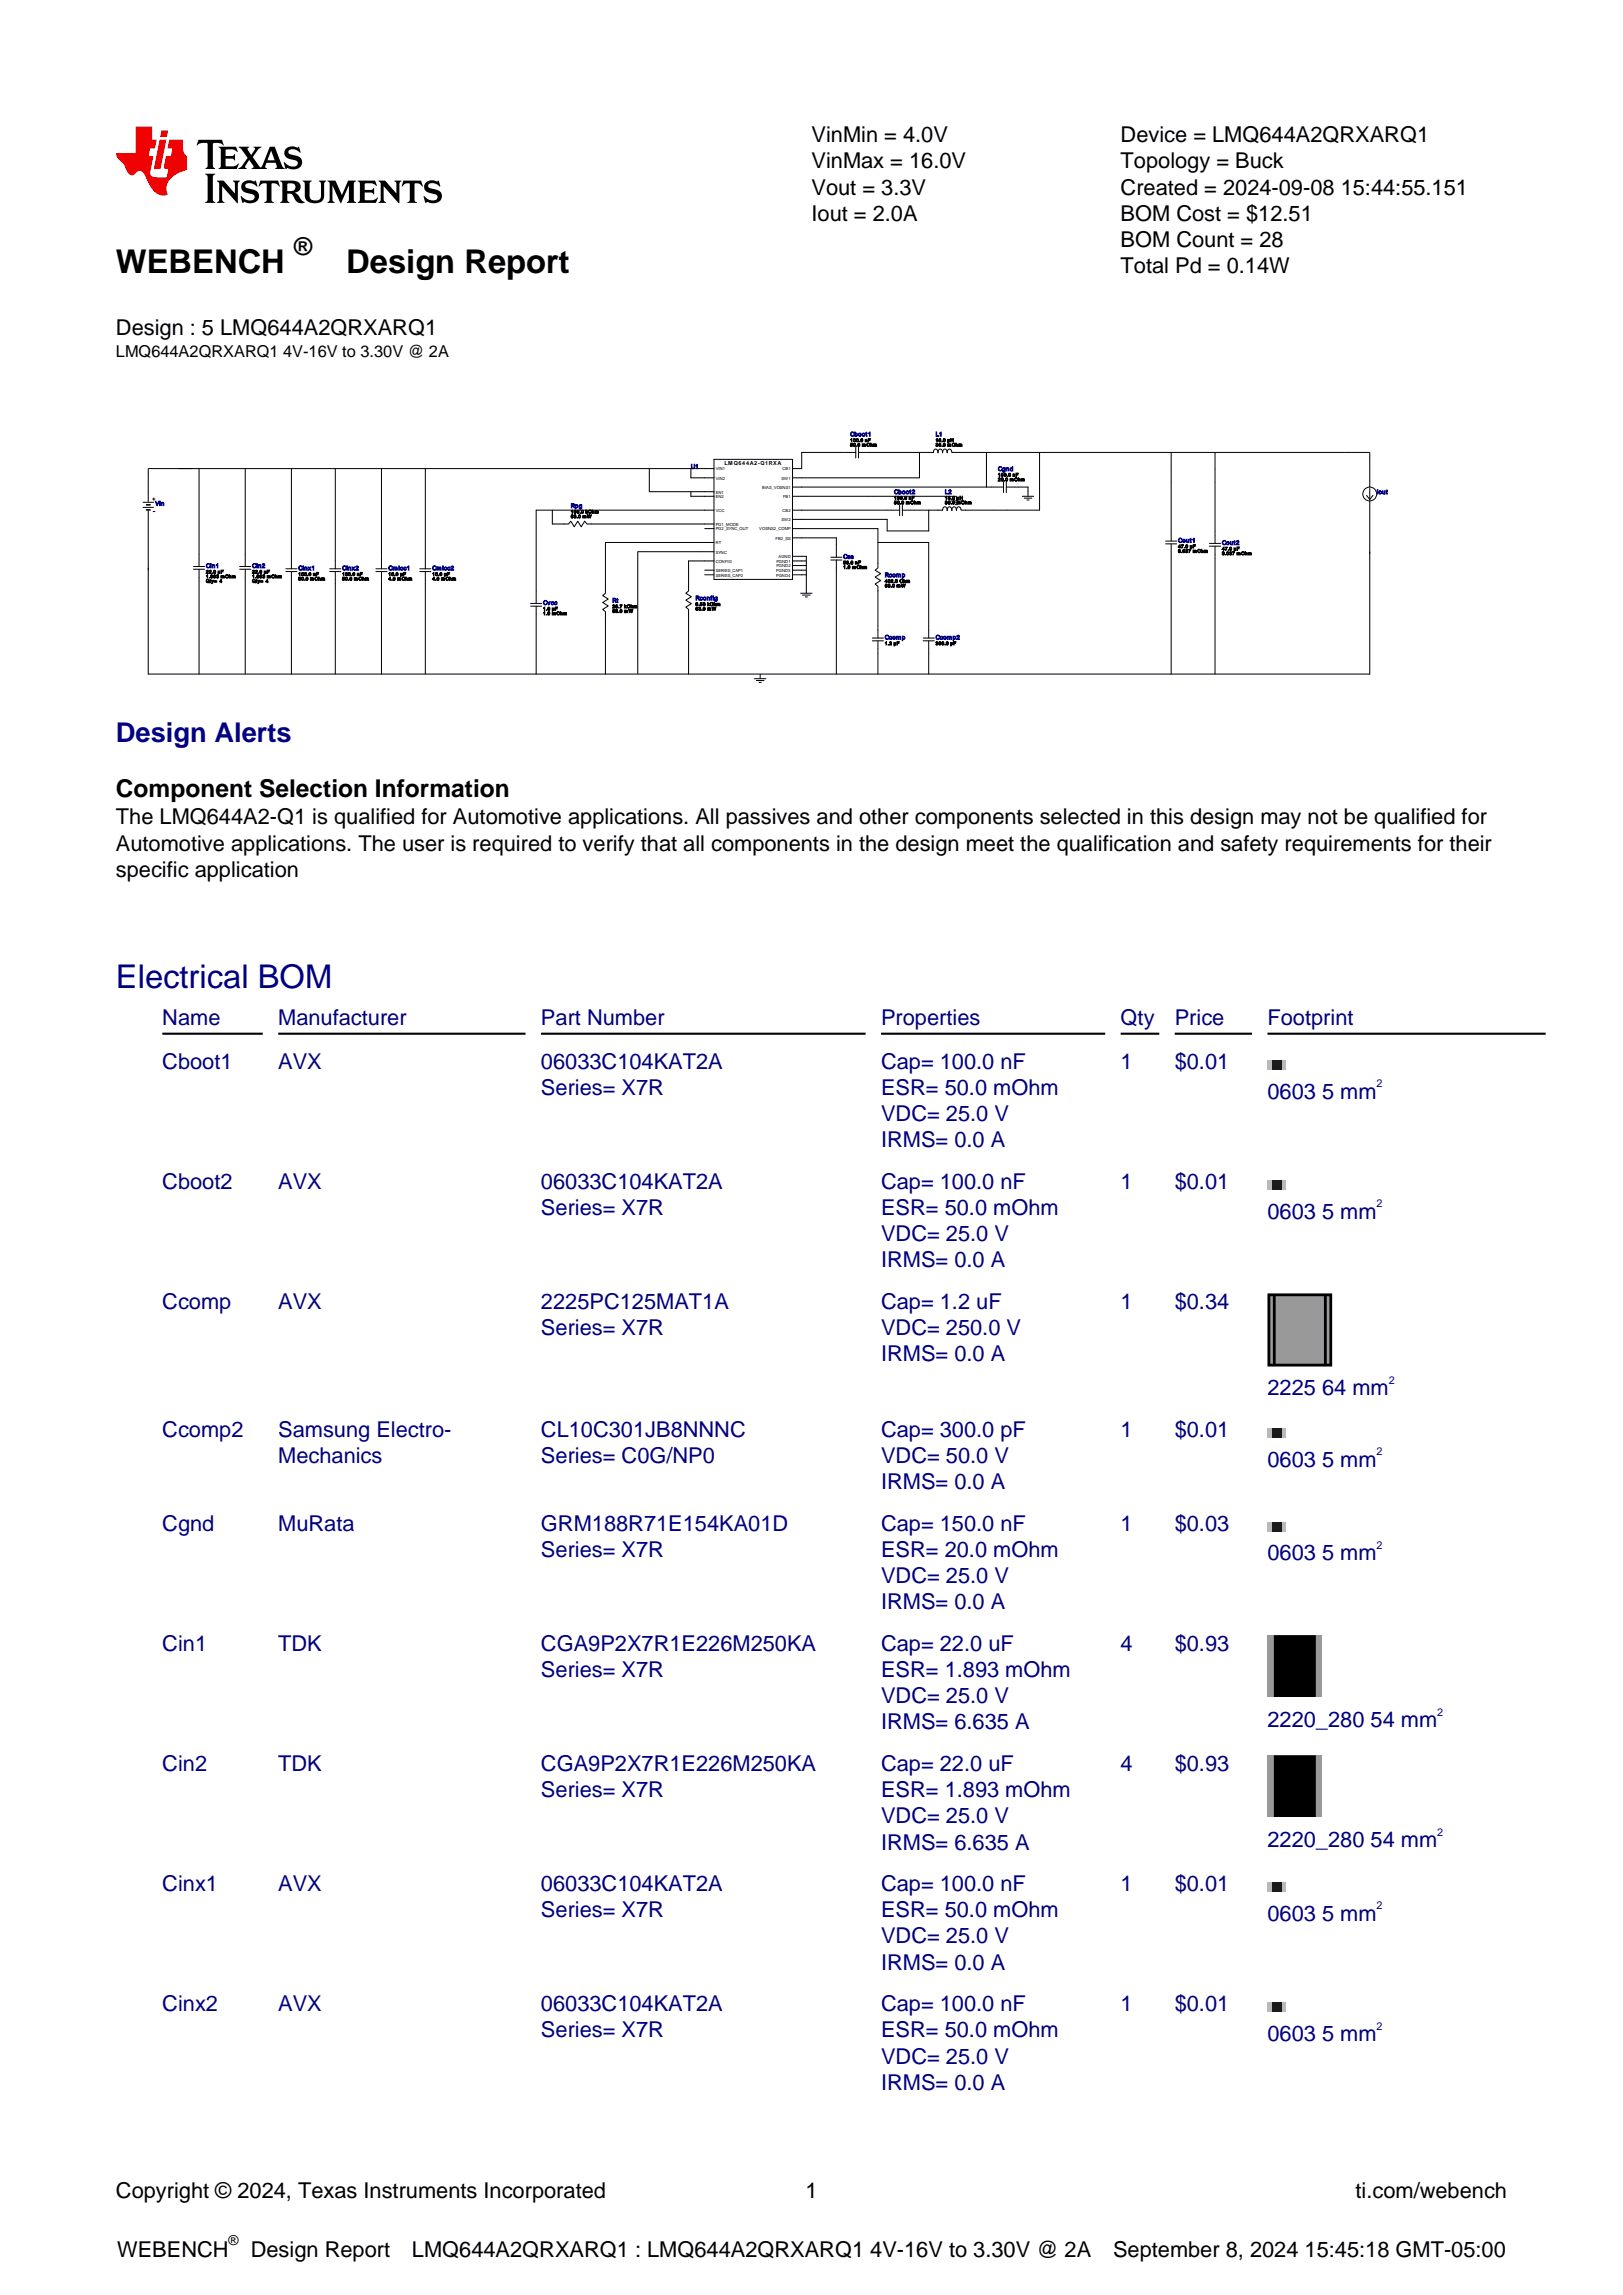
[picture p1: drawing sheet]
<svg xmlns="http://www.w3.org/2000/svg" width="210mm" height="297mm" viewBox="0 0 210 297" stroke-linecap="round" stroke-linejoin="round" font-family="sans-serif">
<defs><g id="words">
<g font-size="4.2">
<text x="15" y="35.3">WEBENCH</text>
<text x="44.8" y="35.3">Design Report</text>
</g>
<text font-size="4.2" fill="#000080" x="15" y="127.8">Electrical BOM</text>
<text font-size="3.5" fill="#008" x="15" y="96.1">Design Alerts</text>
<g font-size="3.2">
<text x="38" y="33">®</text>
<text x="15" y="103.2">Component Selection Information</text>
</g>
<g font-size="2.8">
<text x="105" y="18.4">VinMin = 4.0V</text>
<text x="105" y="21.8">VinMax = 16.0V</text>
<text x="145" y="18.4">Device = LMQ644A2QRXARQ1</text>
<text x="145" y="21.8">Topology = Buck</text>
<text x="105" y="25.2">Vout = 3.3V</text>
<text x="105" y="28.6">Iout = 2.0A</text>
<text x="145" y="25.2">Created = 2024-09-08 15:44:55.151</text>
<text x="145" y="28.6">BOM Cost = $12.51</text>
<text x="145" y="32">BOM Count = 28</text>
<text x="145" y="35.3">Total Pd = 0.14W</text>
<text x="15" y="43.4">Design : 5 LMQ644A2QRXARQ1</text>
<text x="15" y="106.7">The LMQ644A2-Q1 is qualified for Automotive applications. All passives and other components selected in this design may not be qualified for</text>
<text x="15" y="110.1">Automotive applications. The user is required to verify that all components in the design meet the qualification and safety requirements for their</text>
<text x="15" y="113.5">specific application</text>
<text x="15" y="284.4">Copyright © 2024, Texas Instruments Incorporated</text>
<text x="104.2" y="284.4">1</text>
<text x="175.4" y="284.4">ti.com/webench</text>
<text x="15.2" y="292">WEBENCH</text>
<text x="32.4" y="292">Design Report</text>
<text x="53.3" y="292">LMQ644A2QRXARQ1 : LMQ644A2QRXARQ1 4V-16V to 3.30V @ 2A</text>
<text x="144" y="292">September 8, 2024 15:45:18 GMT-05:00</text>
</g>
<g font-size="2.8" fill="#000080">
<text x="21" y="132.7">Name</text>
<text x="36" y="132.7">Manufacturer</text>
<text x="70" y="132.7">Part Number</text>
<text x="114" y="132.7">Properties</text>
<text x="145" y="132.7">Qty</text>
<text x="152" y="132.7">Price</text>
<text x="164" y="132.7">Footprint</text>
<text x="21" y="138.3">Cboot1</text>
<text x="36" y="138.3">AVX</text>
<text x="70" y="138.3">06033C104KAT2A</text>
<text x="70" y="141.7">Series= X7R</text>
<text x="114" y="138.3">Cap= 100.0 nF</text>
<text x="114" y="141.7">ESR= 50.0 mOhm</text>
<text x="145" y="138.3">1</text>
<text x="152" y="138.3">$0.01</text>
<text x="164" y="142.2">0603 5 mm</text>
<text x="114" y="145.1">VDC= 25.0 V</text>
<text x="114" y="148.5">IRMS= 0.0 A</text>
<text x="21" y="153.9">Cboot2</text>
<text x="36" y="153.9">AVX</text>
<text x="70" y="153.9">06033C104KAT2A</text>
<text x="114" y="153.9">Cap= 100.0 nF</text>
<text x="145" y="153.9">1</text>
<text x="152" y="153.9">$0.01</text>
<text x="70" y="157.3">Series= X7R</text>
<text x="114" y="157.3">ESR= 50.0 mOhm</text>
<text x="114" y="160.6">VDC= 25.0 V</text>
<text x="164" y="157.7">0603 5 mm</text>
<text x="114" y="164">IRMS= 0.0 A</text>
<text x="21" y="169.4">Ccomp</text>
<text x="36" y="169.4">AVX</text>
<text x="70" y="169.4">2225PC125MAT1A</text>
<text x="70" y="172.8">Series= X7R</text>
<text x="114" y="169.4">Cap= 1.2 uF</text>
<text x="114" y="172.8">VDC= 250.0 V</text>
<text x="145" y="169.4">1</text>
<text x="152" y="169.4">$0.34</text>
<text x="114" y="176.2">IRMS= 0.0 A</text>
<text x="21" y="185.9">Ccomp2</text>
<text x="36" y="185.9">Samsung Electro-</text>
<text x="70" y="185.9">CL10C301JB8NNNC</text>
<text x="114" y="185.9">Cap= 300.0 pF</text>
<text x="145" y="185.9">1</text>
<text x="152" y="185.9">$0.01</text>
<text x="164" y="180.5">2225 64 mm</text>
<text x="36" y="189.3">Mechanics</text>
<text x="70" y="189.3">Series= C0G/NP0</text>
<text x="114" y="189.3">VDC= 50.0 V</text>
<text x="164" y="189.8">0603 5 mm</text>
<text x="114" y="192.7">IRMS= 0.0 A</text>
<text x="21" y="198.1">Cgnd</text>
<text x="36" y="198.1">MuRata</text>
<text x="70" y="198.1">GRM188R71E154KA01D</text>
<text x="70" y="201.5">Series= X7R</text>
<text x="114" y="198.1">Cap= 150.0 nF</text>
<text x="114" y="201.5">ESR= 20.0 mOhm</text>
<text x="145" y="198.1">1</text>
<text x="152" y="198.1">$0.03</text>
<text x="164" y="201.9">0603 5 mm</text>
<text x="114" y="204.9">VDC= 25.0 V</text>
<text x="114" y="208.3">IRMS= 0.0 A</text>
<text x="21" y="213.6">Cin1</text>
<text x="36" y="213.6">TDK</text>
<text x="70" y="213.6">CGA9P2X7R1E226M250KA</text>
<text x="114" y="213.6">Cap= 22.0 uF</text>
<text x="145" y="213.6">4</text>
<text x="152" y="213.6">$0.93</text>
<text x="70" y="217">Series= X7R</text>
<text x="114" y="217">ESR= 1.893 mOhm</text>
<text x="114" y="220.4">VDC= 25.0 V</text>
<text x="114" y="223.8">IRMS= 6.635 A</text>
<text x="164" y="223.5">2220_280 54 mm</text>
<text x="21" y="229.2">Cin2</text>
<text x="36" y="229.2">TDK</text>
<text x="70" y="229.2">CGA9P2X7R1E226M250KA</text>
<text x="70" y="232.6">Series= X7R</text>
<text x="114" y="229.2">Cap= 22.0 uF</text>
<text x="114" y="232.6">ESR= 1.893 mOhm</text>
<text x="145" y="229.2">4</text>
<text x="152" y="229.2">$0.93</text>
<text x="114" y="236">VDC= 25.0 V</text>
<text x="114" y="239.3">IRMS= 6.635 A</text>
<text x="164" y="239.1">2220_280 54 mm</text>
<text x="21" y="244.7">Cinx1</text>
<text x="36" y="244.7">AVX</text>
<text x="70" y="244.7">06033C104KAT2A</text>
<text x="114" y="244.7">Cap= 100.0 nF</text>
<text x="145" y="244.7">1</text>
<text x="152" y="244.7">$0.01</text>
<text x="70" y="248.1">Series= X7R</text>
<text x="114" y="248.1">ESR= 50.0 mOhm</text>
<text x="114" y="251.5">VDC= 25.0 V</text>
<text x="164" y="248.6">0603 5 mm</text>
<text x="114" y="254.9">IRMS= 0.0 A</text>
<text x="21" y="260.3">Cinx2</text>
<text x="36" y="260.3">AVX</text>
<text x="70" y="260.3">06033C104KAT2A</text>
<text x="70" y="263.7">Series= X7R</text>
<text x="114" y="260.3">Cap= 100.0 nF</text>
<text x="114" y="263.7">ESR= 50.0 mOhm</text>
<text x="145" y="260.3">1</text>
<text x="152" y="260.3">$0.01</text>
<text x="114" y="267.1">VDC= 25.0 V</text>
<text x="164" y="264.1">0603 5 mm</text>
<text x="114" y="270.4">IRMS= 0.0 A</text>
</g>
<text font-size="2.1" x="15" y="46.2">LMQ644A2QRXARQ1 4V-16V to 3.30V @ 2A</text>
<text font-size="1.8" x="29.6" y="290.6">®</text>
<g font-size="1.4" fill="#000080">
<text x="178.1" y="140.7">2</text>
<text x="178.1" y="156.2">2</text>
<text x="179.7" y="179.1">2</text>
<text x="178.1" y="188.3">2</text>
<text x="178.1" y="200.5">2</text>
<text x="186" y="222">2</text>
<text x="186" y="237.6">2</text>
<text x="178.1" y="247.1">2</text>
<text x="178.1" y="262.7">2</text>
</g>
<g font-size=".8" fill="#000080">
<text x="110" y="56.5">Cboot1</text>
<text x="121.1" y="56.5">L1</text>
<text x="20.1" y="65.4">Vin</text>
<text x="73.9" y="65.7">Rpg</text>
<text x="89.4" y="60.6">U1</text>
<text x="115.7" y="63.9">Cboot2</text>
<text x="122.3" y="63.9">L2</text>
<text x="129.1" y="60.9">Cgnd</text>
<text x="178.1" y="63.9">Iout</text>
<text x="152.4" y="70.2">Cout1</text>
<text x="158.1" y="70.5">Cout2</text>
<text x="26.7" y="73.5">Cin1</text>
<text x="32.6" y="73.5">Cin2</text>
<text x="38.6" y="73.8">Cinx1</text>
<text x="44.3" y="73.8">Cinx2</text>
<text x="50.3" y="73.8">Cmlcc1</text>
<text x="55.9" y="73.8">Cmlcc2</text>
<text x="79.2" y="78">Rt</text>
<text x="90" y="77.7">Rconfig</text>
<text x="109.1" y="72.3">Css</text>
<text x="114.5" y="74.7">Rcomp</text>
<text x="70.3" y="78.3">Cvcc</text>
<text x="114.5" y="82.8">Ccomp</text>
<text x="121.1" y="82.8">Ccomp2</text>
</g>
<text font-size=".7" x="93.8" y="60.2">LMQ644A2-Q1RXA</text>
<g font-size=".6">
<text x="110" y="57.2">100.0 nF</text>
<text x="110" y="57.8">50.0 mOhm</text>
<text x="121.1" y="57.2">18.0 µH</text>
<text x="121.1" y="57.8">30.0 mOhm</text>
<text x="115.7" y="64.6">100.0 nF</text>
<text x="115.7" y="65.2">50.0 mOhm</text>
<text x="122.3" y="64.6">18.0 µH</text>
<text x="122.3" y="65.2">30.0 mOhm</text>
<text x="129.1" y="61.7">150.0 nF</text>
<text x="129.1" y="62.3">20.0 mOhm</text>
<text x="73.9" y="66.4">100.0 kOhm</text>
<text x="73.9" y="67">63.0 mW</text>
<text x="152.4" y="70.9">47.0 µF</text>
<text x="152.4" y="71.5">3.037 mOhm</text>
<text x="158.1" y="71.2">47.0 µF</text>
<text x="158.1" y="71.8">3.037 mOhm</text>
<text x="26.7" y="74.2">22.0 µF</text>
<text x="26.7" y="74.8">1.893 mOhm</text>
<text x="26.7" y="75.4">Qty= 4</text>
<text x="32.6" y="74.2">22.0 µF</text>
<text x="32.6" y="74.8">1.893 mOhm</text>
<text x="32.6" y="75.4">Qty= 4</text>
<text x="38.6" y="74.5">100.0 nF</text>
<text x="38.6" y="75.1">50.0 mOhm</text>
<text x="44.3" y="74.5">100.0 nF</text>
<text x="44.3" y="75.1">50.0 mOhm</text>
<text x="50.3" y="74.5">10.0 µF</text>
<text x="50.3" y="75.1">4.0 mOhm</text>
<text x="55.9" y="74.5">10.0 µF</text>
<text x="55.9" y="75.1">4.0 mOhm</text>
<text x="109.1" y="73">56.0 nF</text>
<text x="109.1" y="73.6">1.0 mOhm</text>
<text x="114.5" y="75.4">402.0 Ohm</text>
<text x="114.5" y="76">63.0 mW</text>
<text x="70.3" y="79">1.0 µF</text>
<text x="70.3" y="79.6">1.0 mOhm</text>
<text x="79.2" y="78.7">26.7 kOhm</text>
<text x="79.2" y="79.3">63.0 mW</text>
<text x="90" y="78.4">9.53 kOhm</text>
<text x="90" y="79">63.0 mW</text>
<text x="114.5" y="83.5">1.2 µF</text>
<text x="121.1" y="83.5">300.0 pF</text>
</g>
<g font-size=".5">
<text x="92.6" y="62.1">VIN2</text>
<text x="92.6" y="60.9">VIN1</text>
<text x="92.6" y="63.9">EN1</text>
<text x="92.6" y="64.5">EN2</text>
<text x="98.6" y="63.3">BIAS_VOSNS1</text>
<text x="101.1" y="62.1">SW1</text>
<text x="101.3" y="60.9">CB1</text>
<text x="101.3" y="64.5">FB1</text>
<text x="92.6" y="71.6">SYNC</text>
<text x="92.6" y="68.1">PG1_MODE</text>
<text x="92.6" y="66.3">VCC</text>
<text x="92.6" y="70.4">RT</text>
<text x="92.6" y="68.6">PG2_SYNC_OUT</text>
<text x="98.2" y="68.6">VOSNS2_COMP</text>
<text x="100.4" y="69.8">FB2_SS</text>
<text x="101.1" y="67.5">SW2</text>
<text x="101.3" y="66.3">CB2</text>
<text x="92.6" y="74">SERIES_CAP1</text>
<text x="92.6" y="72.8">CONFIG</text>
<text x="92.6" y="74.6">SERIES_CAP2</text>
<text x="100.4" y="74.6">PGND4</text>
<text x="100.4" y="74">PGND3</text>
<text x="100.5" y="72.8">PGND1</text>
<text x="100.5" y="73.4">PGND2</text>
<text x="100.7" y="72.2">AGND</text>
</g>
</g></defs>
<path d="M55.2 23.5a.81 .81 0 0 0-.3 .9 .81 .81 0 0 0 .8 .6l.7 .2 .2 .3a.65 .65 0 0 1-1 .4l-.3-.1-.4-.5-.1 .1 .2 .9h.2l.1-.2a1.41 1.41 0 0 0 1.8-.4 .87 .87 0 0 0-.8-1.2l-.7-.2-.2-.2a.57 .57 0 0 1 .8-.4l.7 .5 .1-.1-.2-.7h-.2v.1a1.29 1.29 0 0 0-1.4 0zM52.2 23.4l-.2 .7v.1a.78 .78 0 0 1 1-.5v2.1v.2l-.3 .2v.1h1.2v-.1l-.2-.2-.1-.2 .1-2.1a.83 .83 0 0 1 .9 .5l.1-.1-.2-.7zM49 23.4l.2 .3 .1 .1v2l-.1 .2-.2 .2v.1h.9v-.1l-.2-.2-.1-.2 .1-1.7 1.9 2.2h.1v-2.5l.2-.4h-.9l.3 .2v1.4l-1.5-1.6zM46.3 23.4v.1l.2 .1 .1 .2v2l-.1 .2-.2 .2v.1h2.3l.3-.7-.1-.1a1.45 1.45 0 0 1-1.6 .4v-1h.9l.2 .2h.1v-.8h-.1l-.2 .3h-.9v-.8a1.59 1.59 0 0 1 1.5 .3l.1-.1-.3-.6zM42.4 23.4v.1l.2 .1 .1 .2v2l-.1 .2-.2 .3h.9l-.3-.3v-.2v-1.8l1.1 2.3 1-2.3v1.8v.2l-.2 .3h1.2v-.1l-.3-.2v-.2v-2v-.2l.3-.1v-.1h-1.1l-.8 1.8-.8-1.8zM39.2 23.4v.1l.2 .1v.2v1.5a1.24 1.24 0 0 0 1.7 1 .9 .9 0 0 0 .8-1l.1-1.7 .2-.2h-1v.1l.3 .1v.2v1.5a.76 .76 0 0 1-.6 .7 .76 .76 0 0 1-.8-.4v-1.8v-.2l.2-.1v-.1zM37.2 23.8a1.01 1.01 0 0 1 1 .1 .52 .52 0 0 1 0 .6 .52 .52 0 0 1-.5 .2h-.5zM36.3 23.4v.1l.2 .1v.2v2v.2l-.2 .2v.1h1.2v-.1l-.3-.2v-.9a.71 .71 0 0 1 .9 .6 .83 .83 0 0 0 1.3 .4 1.13 1.13 0 0 1-.7-.7l-.2-.2-.4-.3a.78 .78 0 0 0 .7-.4 .78 .78 0 0 0-.1-.9l-.6-.2zM33.7 23.4l-.2 .7v.1a.78 .78 0 0 1 1-.5v2.1v.2l-.3 .2v.1h1.2v-.1l-.2-.2-.1-.2 .1-2.1a.83 .83 0 0 1 .9 .5l.1-.1-.2-.7zM31.5 23.5a.81 .81 0 0 0-.3 .9 .81 .81 0 0 0 .8 .6l.8 .2 .2 .3a.65 .65 0 0 1-1 .4l-.3-.1-.5-.5-.1 .1 .3 .9h.1l.1-.2a1.41 1.41 0 0 0 1.9-.4 .87 .87 0 0 0-.9-1.2l-.7-.2-.2-.2a.57 .57 0 0 1 .9-.4l.6 .5 .1-.1-.2-.7h-.1l-.1 .1a1.29 1.29 0 0 0-1.4 0zM28.1 23.4l.2 .3 .1 .1v2l-.1 .2-.2 .2v.1h.9v-.1l-.2-.2-.1-.2 .1-1.7 1.9 2.2h.1v-2.5l.2-.4h-.9l.3 .2v1.4l-1.5-1.6zM26.6 22.5v.1l.2 .1 .1 .3v2.8l-.1 .2-.2 .2v.1h1.3v-.1l-.3-.2-.1-.2v-2.8l.1-.3 .3-.1v-.1zM37.1 19.2a.81 .81 0 0 0-.3 .9 .81 .81 0 0 0 .8 .5l.7 .2 .2 .3a.64 .64 0 0 1-.9 .4l-.3-.1-.5-.4h-.1l.2 .9h.2l.1-.2a1.4 1.4 0 0 0 1.8-.4 .87 .87 0 0 0-.8-1.2l-.7-.2-.2-.2a.57 .57 0 0 1 .8-.4l.7 .5 .1-.1-.2-.7h-.2v.1a1.28 1.28 0 0 0-1.4 .1zM35.1 19.5l.4 1.2h-.9zM30.9 19v.1l.4 .3 .7 1-.6 1-.2 .2-.4 .2v.1h1.1l-.2-.3 .5-.9 .6 .9-.2 .2v.1h1.9l-.2-.3 .2-.5h1.2l.1 .5-.2 .3h1.2l-.3-.5-1-2.4h-.6l-.9 2.3-.3 .4-1-1.4 .6-.9 .5-.3v-.1h-1l.2 .2-.5 .9-.5-.8 .2-.3zM28.3 19v.1l.2 .1 .1 .3v1.9l-.1 .2-.2 .2v.1h2.3l.3-.7-.1-.1a1.45 1.45 0 0 1-1.6 .4v-1l.9 .1 .2 .2h.1v-.8h-.1l-.2 .2h-.9v-.8a1.58 1.58 0 0 1 1.5 .3l.1-.1-.3-.6zM25.7 18.1l-.3 .7h.1a1.15 1.15 0 0 1 1.3-.3l.1 2.9-.1 .2-.2 .2v.1h1.2v-.1l-.2-.2-.1-.2v-2.7l.1-.2h.2a1.06 1.06 0 0 1 1.1 .3h.1l-.3-.7z" fill="#000"/>
<path d="M20.9 16.9l-.2 .8h.9l.2-.8zM20.7 18.1l-.8 3.8h.9l.7-3.8zM17.6 16.4v3.4h-2.6a2.07 2.07 0 0 0 .9 1.4l.4 .6a1.11 1.11 0 0 0 .8 .9l.3-.1a.73 .73 0 0 1 .6-.4 .73 .73 0 0 1 .7 .4l.2 .4a3.4 3.4 0 0 0 1.8 2.2 1.3 1.3 0 0 0 1 0 1.84 1.84 0 0 1 .8-2.4l.8-.5 .9-.3v-1.8a1.13 1.13 0 0 1-.5-1v-1.1h-1.8l-.2 1.1h.6l-.2 1h-.6l-.3 1.2a.38 .38 0 0 0 .2 .5h.4l-.2 1.1a4 4 0 0 1-2-.2 1.19 1.19 0 0 1-.1-1l.3-1.6h-.6l.2-1h.6l.3-1.1h-.6v-1.7z" fill="#f00000"/>
<g fill="none" stroke="#000" stroke-width=".13">
<path d="M92.4 59.4h10.1v15.6h-10.1zM110.7 58.6h-7v2h-1.2M110.7 57.8v1.5M111.1 58.6h9.7M111.1 57.8v1.5M119 58.6v3.2h-16.5M120.8 58.5l.1-.3 .2-.1 .1 .1 .2 .4 .1-.4 .2-.1 .1 .1 .2 .4 .1-.4 .2-.1 .1 .1 .2 .4 .1-.4 .2-.1 .1 .1 .2 .4h54v4.4M127.6 58.6v4.4M134.5 58.6v7.4h-10.2l-.1-.3-.1-.1-.2 .1-.1 .4-.2-.4-.1-.1-.2 .1-.1 .4-.2-.4-.1-.1-.2 .1-.1 .4-.2-.4-.1-.1-.2 .1-.1 .3M151.5 58.6v11.4M157.2 58.6v11.7M18.5 65h1.4"/>
<path d="M18.5 65.7h1.4M18.9 66h.6M18.9 65.3h.6M18.9 65.4h.6M19.7 64.6h.4M19.8 66.2h.3M19.9 64.4v.4M25 73.3h1.5M25 73.7h1.5M25.8 73.7v13.5M25.8 60.6v12.7M31 73.3h1.4"/>
<path d="M31 73.7h1.4M31.7 73.7v13.5M31.7 60.6v12.7M37 73.6h1.4M37 74h1.4M37.7 74v13.2M37.7 60.6v13M42.7 73.6h1.4M42.7 74h1.4M43.4 74v13.2M43.4 60.6v13M48.6 73.6h1.5"/>
<path d="M48.6 74h1.5M49.4 74v13.2M49.4 60.6v13M54.3 73.6h1.5M54.3 74h1.5M55 74v13.2M55 60.6v13M68.7 78.1h1.4M68.7 78.4h1.4M69.4 78.4v8.8M71.5 66v1.8h2.1l.3-.3 .4 .7 .5-.7 .4 .7 .4-.7 .3 .3h16.5M84 60.6v3h8.4"/>
<path d="M89.4 60.6v1.2h3M89.4 63.6v.6h3M91.2 73.8h1.2M91.2 68.4h1.2M91.2 74.4h1.2M92.4 70.2h-14.1v6.6l-.3 .3 .7 .4-.7 .5 .7 .4-.7 .5 .3 .3v8M92.4 72.6h-3.3v3.9l-.4 .3 .8 .4-.8 .5 .8 .4-.8 .5 .4 .3v8.3M92.4 66h-23v12.1M92.4 71.4h-9.9v15.8M92.4 60.6h-73.2v4.3M102.5 68.4h11.1v5.1l-.4 .3 .8 .4-.8 .5 .8 .4-.8 .5 .4 .3v6.7M102.5 66h13.9"/>
<path d="M102.5 72h1.8v4.8M102.5 73.8h1.8M102.5 72.6h1.8M102.5 63h27.3M102.5 64.2h21.3v.6M102.5 69.6h5.7v2.5M102.5 73.2h1.8M102.5 74.4h1.8M103.6 76.8h1.5M103.8 77h1.1M104.2 77.3h.3M107.5 72.1h1.4"/>
<path d="M107.5 72.5h1.4M108.2 72.5v14.7M113.6 70.2h6.6v12.4M116.4 65.3v1.4M116.8 66h5.2M116.8 65.3v1.4M120.2 66v2.7h-5.4v-1.5h-12.3M123 64.8h1.5M123.2 65.1h1.1M123.6 65.3h.3M129.8 62.3v1.4M130.2 63h2.8v1.2"/>
<path d="M130.2 62.3v1.4M132.2 64.2h1.6M132.5 64.5h1.1M132.8 64.7h.4M150.8 70h1.5M150.8 70.4h1.5M151.5 70.4v16.8M156.5 70.3h1.4M156.5 70.7h1.4M157.2 70.7v16.5M176.8 64.1l.4 .5M177.2 63a.9 .9 0 0 0-.9 .9 .9 .9 0 0 0 .9 .9"/>
<path d="M177.2 63a.9 .9 0 0 1 .9 .9 .9 .9 0 0 1-.9 .9M177.2 64.8v22.4h-158v-21.1M177.2 63.2v1.4M177.6 64.1l-.4 .5M97.6 87.8h1.5M97.8 88.1h1.1M98.2 88.3h.3M98.4 87.2v.6M112.9 82.6h1.4M112.9 82.9h1.4M113.6 82.9v4.3M119.4 82.6h1.5"/>
<path d="M119.4 82.9h1.5M120.2 82.9v4.3"/>
</g>
<path d="M16 133.8h3" fill="none" stroke="#fff" stroke-width=".26"/>
<path d="M21 133.8h13M36 133.8h32M70 133.8h42M114 133.8h29M145 133.8h5M152 133.8h10M164 133.8h36" fill="none" stroke="#000" stroke-width=".26"/>
<path d="M164 137.2h2.4v1.2h-2.4z" fill="#b3b3b3"/>
<path d="M164.6 137.2h1.2v1.2h-1.2z" fill="#1a1a1a"/>
<path d="M164 152.7h2.4v1.2h-2.4z" fill="#b3b3b3"/>
<path d="M164.6 152.7h1.2v1.2h-1.2z" fill="#1a1a1a"/>
<path d="M164.2 167.6h8v9.1h-8z" fill="#999"/>
<path d="M164.2 167.6h8v9.1h-8zM164.9 167.6v9.1M171.5 167.5v9.1" fill="none" stroke="#000" stroke-width=".36"/>
<path d="M164 184.8h2.4v1.2h-2.4z" fill="#b3b3b3"/>
<path d="M164.6 184.8h1.2v1.2h-1.2z" fill="#1a1a1a"/>
<path d="M164 197h2.4v1.2h-2.4z" fill="#b3b3b3"/>
<path d="M164.6 197h1.2v1.2h-1.2z" fill="#1a1a1a"/>
<path d="M164 211.6h7.1v8h-7.1z" fill="#999"/>
<g fill="#000">
<path d="M164.9 211.7h5.3v7.8h-5.3z"/>
<path d="M165 211.8h5.1v7.6h-5.1zM164.8 211.6v8h5.5v-8z"/>
</g>
<path d="M164 227.2h7.1v7.9h-7.1z" fill="#999"/>
<g fill="#000">
<path d="M164.9 227.2h5.3v7.8h-5.3z"/>
<path d="M165 227.3h5.1v7.7h-5.1zM164.8 227.2v7.9h5.5v-7.9z"/>
</g>
<path d="M164 243.6h2.4v1.2h-2.4z" fill="#b3b3b3"/>
<path d="M164.6 243.6h1.2v1.2h-1.2z" fill="#1a1a1a"/>
<path d="M164 259.2h2.4v1.2h-2.4z" fill="#b3b3b3"/>
<path d="M164.6 259.2h1.2v1.2h-1.2z" fill="#1a1a1a"/>
<use href="#words"/>
</svg>
